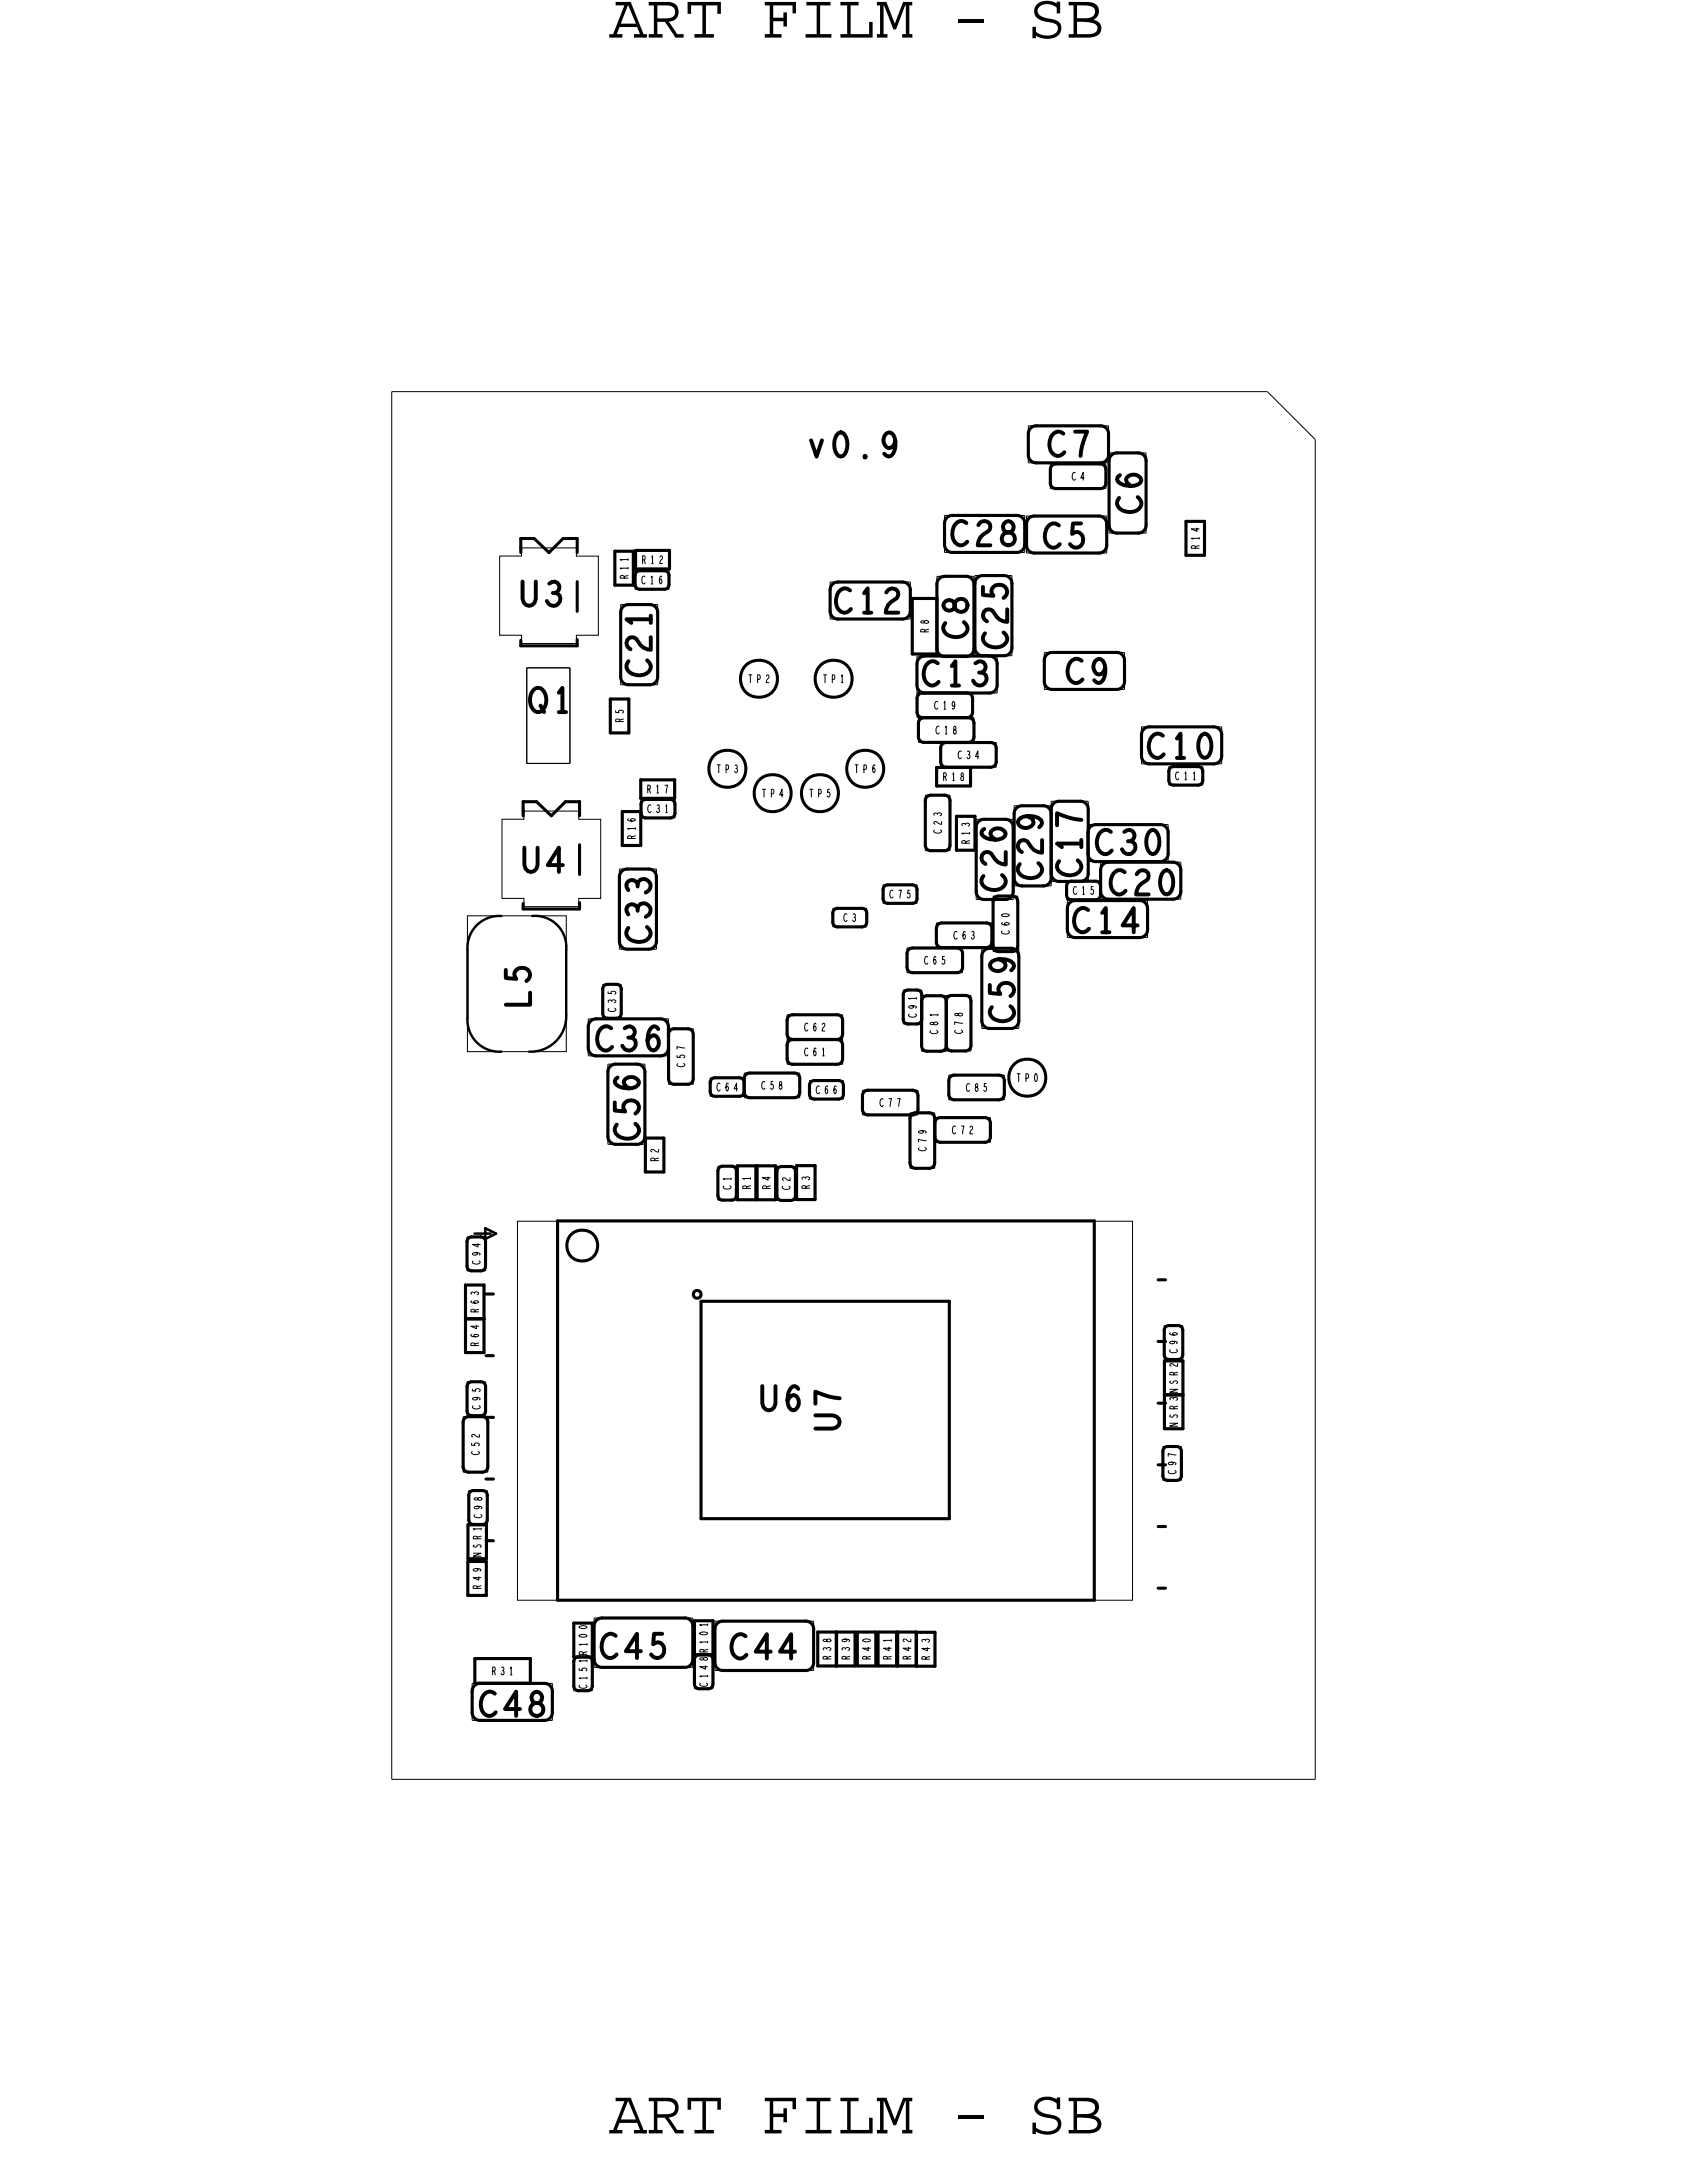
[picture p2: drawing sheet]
<svg xmlns="http://www.w3.org/2000/svg" width="55mm" height="70mm" viewBox="0 0 55 70" stroke-linecap="round" stroke-linejoin="round" font-family="sans-serif">
<defs><g id="words">
<g font-size="2.1">
<text x="19.7" y="1.2">ART FILM - SB</text>
<text x="19.7" y="69.2">ART FILM - SB</text>
</g>
<g font-size=".8">
<text x="30.8" y="17.7">C28</text>
<text x="17.2" y="23.1">Q1</text>
<text x="21.1" y="21.9" transform="rotate(-90 21.1 21.9)">C21</text>
<text x="27.1" y="19.9">C12</text>
<text x="29.9" y="22.2">C13</text>
<text x="32.6" y="28.9" transform="rotate(-90 32.6 28.9)">C26</text>
<text x="35.1" y="28.4" transform="rotate(-90 35.1 28.4)">C17</text>
<text x="37.2" y="24.6">C10</text>
<text x="21.1" y="30.6" transform="rotate(-90 21.1 30.6)">C33</text>
<text x="32.9" y="33.2" transform="rotate(-90 32.9 33.2)">C59</text>
<text x="34.8" y="30.2">C14</text>
<text x="20.7" y="37" transform="rotate(-90 20.7 37)">C56</text>
</g>
<g font-size=".3">
<text x="38.9" y="17.8" transform="rotate(-90 38.9 17.8)">R14</text>
<text x="20.4" y="18.8" transform="rotate(-90 20.4 18.8)">R11</text>
<text x="20.8" y="18.3">R12</text>
<text x="20.6" y="27.2" transform="rotate(-90 20.6 27.2)">R16</text>
<text x="21" y="25.7">R17</text>
<text x="21" y="26.4">C31</text>
<text x="30.6" y="25.3">R18</text>
<text x="31.4" y="27.4" transform="rotate(-90 31.4 27.4)">R13</text>
<text x="38.1" y="25.3">C11</text>
<text x="24.3" y="38.6" transform="rotate(-90 24.3 38.6)">R1</text>
<text x="26.3" y="38.6" transform="rotate(-90 26.3 38.6)">R3</text>
<text x="15.5" y="42.6" transform="rotate(-90 15.5 42.6)">R63</text>
<text x="26.9" y="53.8" transform="rotate(-90 26.9 53.8)">R38</text>
<text x="27.5" y="53.8" transform="rotate(-90 27.5 53.8)">R39</text>
<text x="28.9" y="53.8" transform="rotate(-90 28.9 53.8)">R41</text>
<text x="30.1" y="53.8" transform="rotate(-90 30.1 53.8)">R43</text>
<text x="16" y="54.3">R31</text>
</g>
</g></defs>
<!-- layer: Board Outline -->
<path d="M12.7 12.7v45zM12.7 12.7h28.4zM41.1 12.7l1.5 1.6zM42.6 14.3v43.4zM12.7 57.7h29.9z" fill="none" stroke="#000" stroke-width=".03"/>
<!-- layer: Components -->
<g fill="none" stroke="#000" stroke-width=".03">
<path d="M16.2 18h.7v-.2h1.8v.2h.7v2.6h-.7v.3h-1.8v-.3h-.7zM19.9 17.9h.6zM19.9 17.9v1.1zM19.9 19h.6zM20.1 19.6h1.2zM20.1 19.6v2.6zM20.5 17.9v1.1zM20.6 18.5h1.1zM20.6 18.5v.6zM20.6 19.1h1.1zM20.6 17.8h1.1zM20.6 17.8v.6z"/>
<path d="M20.6 18.4h1.1zM21.3 19.6v2.6zM21.7 18.5v.6zM21.7 17.8v.6zM26.9 18.9v1.2zM26.9 18.9h2.6zM29.5 18.9v1.2zM29.6 19.4v1.8zM29.6 19.4h.8zM30.4 18.7h1.2zM30.4 18.7v2.6zM30.4 19.4v1.8z"/>
<path d="M30.6 17.9h2.6zM30.6 16.7h2.6zM30.6 16.7v1.2zM31.6 18.7v2.6zM31.6 18.7h1.2zM32.8 18.7v2.6zM33.2 16.7v1.2zM33.3 17.9h2.6zM33.3 16.7h2.6zM33.3 16.7v1.2zM33.3 15h2.6zM33.3 13.8v1.2z"/>
<path d="M33.3 13.8h2.6zM34.1 15h1.8zM34.1 15v.8zM34.1 15.8h1.8zM35.9 15v.8zM35.9 16.7v1.2zM35.9 13.8v1.2zM36 14.7h1.2zM36 14.7v2.6zM36 17.3h1.2zM37.2 14.7v2.6zM38.4 16.9h.6z"/>
<path d="M38.4 16.9v1.1zM38.4 18h.6zM39 16.9v1.1zM15.2 29.7h3.2v4.4h-3.2zM16.3 26.6h.7v-.3h1.8v.3h.7v2.5h-.7v.3h-1.8v-.3h-.7zM16.8 39.6h19.9v12.3h-19.9zM17.1 21.7h1.4zM17.1 24.8h1.4zM17.1 21.7v3.1zM18.5 21.7v3.1zM19.1 34.2h2.6zM19.1 33v1.2z"/>
<path d="M19.1 33h2.6zM19.5 31.9h.6zM19.5 31.9v1.1zM19.5 33h.6zM19.7 34.5h1.2zM19.7 34.5v2.6zM19.7 37.1h1.2zM19.8 22.7h.6zM19.8 22.7v1.1zM19.8 23.8h.6zM20.1 28.2h1.2zM20.1 28.2v2.6z"/>
<path d="M20.1 30.8h1.2zM20.1 22.2h1.2zM20.1 31.9v1.1zM20.2 26.3h.6zM20.2 26.3v1.1zM20.2 27.4h.6zM20.4 22.7v1.1zM20.8 25.3h1.1zM20.8 25.3v.6zM20.8 25.9h1.1zM20.8 26.3v1.1zM20.8 25.9v.6z"/>
<path d="M20.8 26.5h1.1zM20.9 34.5v2.6zM20.9 36.9h.6zM20.9 36.9v1.1zM20.9 38h.6zM21.3 28.2v2.6zM21.5 36.9v1.1zM21.7 33v1.2zM21.7 33.4v1.8zM21.7 35.2h.8zM21.7 33.4h.8zM21.9 25.3v.6z"/>
<path d="M21.9 25.9v.6zM22.5 33.4v1.8zM23 34.9h1.1zM23 34.9v.6zM23 35.5h1.1zM23.3 37.8h.6zM23.3 37.8v1.1zM23.3 38.9h.6zM23.9 37.8v1.1zM23.9 37.8h.6zM23.9 38.9h.6zM24.1 34.9v.6z"/>
<path d="M24.1 34.8h1.8zM24.1 34.8v.8zM24.1 35.6h1.8zM24.5 37.8v1.1zM24.5 37.8h.6zM24.5 38.9h.6zM25.1 37.8v1.1zM25.2 37.8h.6zM25.2 37.8v1.1zM25.2 38.9h.6zM25.5 32.9h1.8zM25.5 32.9v.8z"/>
<path d="M25.5 33.7h1.8zM25.5 33.7v.8zM25.5 34.5h1.8zM25.8 37.8v1.1zM25.8 37.8h.6zM25.8 38.9h.6zM25.9 34.8v.8zM26.2 35h1.1zM26.2 35.6h1.1zM26.2 35v.6zM26.4 37.8v1.1zM26.9 20.1h2.6z"/>
<path d="M27 29.5h1.1zM27 30.1h1.1zM27 29.5v.6zM27.3 32.9v.8zM27.3 33.7v.8zM27.3 35v.6zM28 35.4h1.8zM28 35.4v.8zM28 36.2h1.8zM28.1 29.5v.6zM28.6 28.7h1.1zM28.6 28.7v.6z"/>
<path d="M28.6 29.3h1.1zM29.3 32.1h.6zM29.3 32.1v1.1zM29.3 33.2h.6zM29.4 30.7h1.8zM29.4 31.5h1.8zM29.4 30.7v.8zM29.5 36.1v1.8zM29.5 37.9h.8zM29.5 36.1h.8zM29.6 21.2h.8zM29.7 22.5h2.6z"/>
<path d="M29.7 21.3v1.2zM29.7 21.3h2.6zM29.7 28.7v.6zM29.7 22.5h1.8zM29.7 22.5v.8zM29.7 23.3h1.8zM29.8 35.4v.8zM29.8 23.3h1.8zM29.8 24.1h1.8zM29.8 23.3v.8zM29.9 32.3v1.8zM29.9 34.1h.8z"/>
<path d="M29.9 32.3h.8zM29.9 32.1v1.1zM30 25.8h.8zM30 25.8v1.8zM30 27.6h.8zM30.3 36.1v1.8zM30.3 36.2h1.8zM30.3 36.2v.8zM30.3 37h1.8zM30.4 29.9h1.8zM30.4 30.7h1.8zM30.4 29.9v.8z"/>
<path d="M30.4 24.9h1.1zM30.4 24.9v.6zM30.4 25.5h1.1zM30.4 21.3h1.2zM30.5 24.1h1.8zM30.5 24.1v.8zM30.5 24.9h1.8zM30.7 32.3v1.8zM30.7 34.1h.8zM30.7 32.3h.8zM30.8 35.7h1.8zM30.8 34.9v.8z"/>
<path d="M30.8 34.9h1.8zM30.8 25.8v1.8zM31 26.5h.6zM31 26.5v1.1zM31 27.6h.6zM31.2 30.7v.8zM31.5 24.9v.6zM31.5 32.3v1.8zM31.5 22.5v.8zM31.6 23.3v.8zM31.6 21.3h1.2zM31.6 26.5v1.1z"/>
<path d="M31.6 26.6h1.2zM31.6 26.6v2.6zM31.6 29.2h1.2zM31.8 30.8h1.2zM31.8 30.8v2.6zM31.8 33.4h1.2zM32.1 36.2v.8zM32.2 29.9v.8zM32.2 29.1v1.8zM32.2 29.1h.8zM32.3 24.1v.8zM32.3 21.3v1.2z"/>
<path d="M32.6 34.9v.8zM32.8 26.6v2.6zM32.9 26.1v2.6zM32.9 26.1h1.2zM32.9 28.7h1.2zM33 29.1v1.8zM33 30.8v2.6zM33.9 22.4h2.6zM33.9 21.2v1.2zM33.9 21.2h2.6zM34.1 26.1v2.6zM34.1 26h1.2z"/>
<path d="M34.1 26v2.6zM34.1 28.6h1.2zM34.6 28.6h1.1zM34.6 29.2h1.1zM34.6 28.6v.6zM34.6 30.4h2.6zM34.6 29.2v1.2zM34.6 29.2h2.6zM35.3 27.9h2.6zM35.3 26.7h2.6zM35.3 26v2.6zM35.7 28.6v.6z"/>
<path d="M35.7 28v1.2zM35.7 28h2.6zM35.7 29.2h2.6zM36.5 21.2v1.2zM37 24.8h2.6zM37 23.6v1.2zM37 23.6h2.6zM37.2 29.2v1.2zM37.9 26.7v1.2zM37.9 25.5h1.1zM37.9 24.9v.6zM38.3 28v1.2z"/>
<path d="M39 24.9v.6zM39.6 23.6v1.2zM15 45.9v1.8zM15 47.7h.8zM15 45.9h.8zM15.1 42.8h.6zM15.1 41.7h.6zM15.1 42.8v1.1zM15.1 43.9h.6zM15.1 41.7v1.1zM15.1 40.1h.6zM15.1 40.1v1.1z"/>
<path d="M15.1 41.2h.6zM15.1 44.8h.6zM15.1 44.8v1.1zM15.1 45.9h.6zM15.2 50.6h.6zM15.2 50.6v1.1zM15.2 51.7h.6zM15.2 49.4h.6zM15.2 49.4v1.1zM15.2 50.5h.6zM15.2 48.3h.6zM15.2 48.3v1.1z"/>
<path d="M15.3 55.8h2.6zM15.3 54.6v1.2zM15.3 54.6h2.6zM15.4 53.8h1.8zM15.4 54.6h1.8zM15.4 53.8v.8zM15.7 42.8v1.1zM15.7 41.7v1.1zM15.7 40.1v1.1zM15.7 44.8v1.1zM15.8 50.6v1.1zM15.8 49.4v1.1z"/>
<path d="M15.8 48.3v1.1zM15.8 45.9v1.8zM17.2 53.8v.8zM17.9 54.6v1.2zM18.6 52.6h.6zM18.6 53.7h.6zM18.6 52.6v1.1zM18.6 53.7v1.1zM18.6 54.8h.6zM19.2 52.6v1.1zM19.2 53.7v1.1zM19.3 54.1h3.2z"/>
<path d="M19.3 52.5v1.6zM19.3 52.5h3.2zM22.5 52.5v1.6zM22.5 52.6h.6zM22.5 53.7h.6zM22.5 52.6v1.1zM22.5 53.7v1.1zM22.5 54.8h.6zM22.7 42.2v7zM22.7 42.2h8.1zM22.7 49.2h8.1zM23.1 52.6v1.1z"/>
<path d="M23.1 53.7v1.1zM23.2 54.2h3.2zM23.2 52.6v1.6zM23.2 52.6h3.2zM26.4 52.6v1.6zM26.5 52.9h.6zM26.5 52.9v1.1zM26.5 54h.6zM27.1 52.9v1.1zM27.1 52.9h.6zM27.1 54h.6zM27.7 52.9v1.1z"/>
<path d="M27.8 52.9h.6zM27.8 52.9v1.1zM27.8 54h.6zM28.4 52.9v1.1zM28.5 52.9h.6zM28.5 52.9v1.1zM28.5 54h.6zM29.1 52.9v1.1zM29.1 52.9h.6zM29.1 54h.6zM29.7 52.9v1.1zM29.7 52.9h.6z"/>
<path d="M29.7 54h.6zM30.3 52.9v1.1zM30.8 42.2v7zM37.7 46.9h.6zM37.7 46.9v1.1zM37.7 48h.6zM37.7 43h.6zM37.7 43v1.1zM37.7 44.1h.6zM37.7 45.2h.6zM37.7 45.2v1.1zM37.7 46.3h.7z"/>
<path d="M37.7 44.1v1.1zM37.7 45.2h.7zM38.3 46.9v1.1zM38.3 43v1.1zM38.3 45.2v1.1zM38.3 44.1v1.1z"/>
</g>
<path d="M15.2 30.8v2.2zM15.2 33a1.03 1.03 0 0 0 1.1 1.1M15.7 39.8l.4 .2zM15.7 39.8v.4zM16.3 29.7a1.03 1.03 0 0 0-1.1 1.1M17.3 29.7a1.01 1.01 0 0 1 1.1 1.1M18.4 30.8v2.1zM18.4 32.9a1.15 1.15 0 0 1-1.2 1.2M15.4 40h.5zM15.7 40.2l.4-.2z" fill="none" stroke="#000" stroke-width=".08"/>
<g fill="none" stroke="#000" stroke-width=".1">
<path d="M16.9 17.5h.4zM16.9 17.5v.3zM16.9 17.7v.2zM17.3 17.5l.5 .4zM17.8 17.9l.5-.4zM18.3 17.5h.4zM18.7 17.5v.4zM18.7 18.9v.9zM19.9 19h.6zM19.9 17.9v1.1zM19.9 17.9h.6zM20.1 19.9v2.1z"/>
<path d="M20.4 19.6l-.2 .1-.1 .2M20.5 17.9v1.1zM20.6 18.7v.3zM20.6 19l.1 .1M20.6 18.4h1.1zM20.6 17.8h1.1zM20.6 17.8v.6zM20.7 19.1h.8zM20.7 18.5h.8zM20.7 18.5l-.1 .2M21.3 19.9v2.1zM21.5 18.5l.2 .2"/>
<path d="M21.7 18.7v.3zM21.7 19l-.2 .1M21.7 17.8v.6zM27.2 18.9h2.1zM27.2 18.9h-.2l-.1 .2M29.3 18.9l.1 .1 .1 .1M29.5 19.8l-.1 .2-.1 .1M29.5 19.1v.7zM29.6 19.4v1.8zM29.6 19.4h.8zM30.4 18.9v2.1zM30.4 19.4v1.8z"/>
<path d="M30.6 18.7h.7zM30.6 18.7l-.1 .1-.1 .1M30.9 17.9h2.1zM30.9 16.7h2.1zM30.9 16.7l-.2 .1-.1 .2M31.3 18.7l.2 .1 .1 .1M31.6 18.9v2.1zM31.9 18.7h.7zM31.9 18.7h-.2l-.1 .2M32.6 18.7h.1l.1 .2M32.8 18.9v2.1zM33 16.7l.1 .1 .1 .2"/>
<path d="M33.2 17.7l-.1 .1-.1 .1M33.2 17v.7zM33.3 17v.7zM33.3 17.7v.2h.2M33.3 14.1v.7zM33.3 14.8l.1 .1 .2 .1M33.5 17.9h2.1zM33.5 16.7h2.1zM33.5 16.7l-.1 .1-.1 .2M33.6 15h2.1zM33.6 13.8h2.1zM33.6 13.8l-.2 .1-.1 .2"/>
<path d="M34.1 15.2v.5zM34.1 15.7l.1 .1M34.2 15.8h1.5zM34.2 15h1.5zM34.2 15l-.1 .2M35.6 16.7l.2 .1 .1 .2M35.7 15l.2 .2M35.7 13.8l.2 .1v.2M35.9 15.7l-.2 .1M35.9 15.2v.5zM35.9 17.7l-.1 .2h-.2M35.9 17v.7z"/>
<path d="M35.9 14.8v.1l-.2 .1M35.9 14.1v.7zM36 14.9v2.1zM36 17v.2l.2 .1M36.2 14.7h.7zM36.2 17.3h.7zM36.2 14.7l-.2 .1v.1M36.9 14.7l.2 .1 .1 .1M37.2 17l-.1 .2-.2 .1M37.2 14.9v2.1zM38.4 18h.6zM38.4 16.9v1.1z"/>
<path d="M38.4 16.9h.6zM39 16.9v1.1zM16.9 20.9h1.8zM16.9 20.8v.1zM17 26.3v.2zM17 26h.4zM17 26v.3zM17 29.3v.2zM17 29.5h1.8zM17.4 26l.5 .5zM17.9 26.5l.4-.5zM18.1 39.6h17.4z"/>
<path d="M18.1 39.6v12.3zM18.3 26h.5zM18.7 20.7v.2zM18.8 26v.5zM18.8 27.4v1zM18.8 29.3v.2zM19.1 33.3v.7zM19.1 34v.2h.2M19.3 34.2h2.1zM19.3 33h2.1zM19.3 33l-.2 .1v.2M19.5 32.1v.8z"/>
<path d="M19.5 32.9l.2 .1M19.7 33h.3zM19.7 31.9h.3zM19.7 31.9l-.2 .2M19.7 34.8v2.1zM19.7 36.9l.1 .1 .2 .1M19.8 23.8h.6zM19.8 22.7h.6zM19.8 22.7v1.1zM20 34.5h.7zM20 34.5l-.2 .1-.1 .2M20 31.9l.1 .2"/>
<path d="M20.1 28.4v2.1zM20.1 30.5v.2l.2 .1M20.1 22l.1 .1 .2 .1M20.1 32.1v.8zM20.1 32.9l-.1 .1M20.2 27.4h.6zM20.2 26.3v1.1zM20.2 26.3h.6zM20.3 28.2h.7zM20.3 28.2l-.1 .1-.1 .1M20.4 22.2h.7zM20.4 22.7v1.1z"/>
<path d="M20.7 34.5l.1 .1 .1 .2M20.8 25.9h1.1zM20.8 25.3h1.1zM20.8 25.3v.6zM20.8 26.3v1.1zM20.8 26.1v.3zM20.8 26.4l.1 .1M20.9 34.8v2.1zM20.9 38h.6zM20.9 36.9h.6zM20.9 36.9v1.1zM20.9 26.5h.8z"/>
<path d="M20.9 25.9h.8zM20.9 25.9l-.1 .2M21 28.2l.2 .1 .1 .1M21.3 28.4v2.1zM21.3 22l-.1 .1-.1 .1M21.4 33l.2 .1 .1 .2M21.5 36.9v1.1zM21.7 34l-.1 .2h-.2M21.7 33.3v.7zM21.7 33.5v1.5zM21.7 35l.2 .2M21.7 25.9l.2 .2"/>
<path d="M21.9 33.4h.4zM21.9 33.4l-.2 .1M21.9 35.2h.4zM21.9 25.3v.6zM21.9 26.1v.3zM21.9 26.4l-.2 .1M22.3 33.4l.2 .1M22.5 33.5v1.5zM22.5 35l-.2 .2M23 35.1v.3zM23 35.4l.2 .1M23.2 35.5h.8z"/>
<path d="M23.2 34.9h.8zM23.2 34.9l-.2 .2M23.3 38v.8zM23.3 38.8l.1 .1M23.4 38.9h.3zM23.4 37.8h.3zM23.4 37.8l-.1 .2M23.7 37.8l.2 .2M23.9 38v.8zM23.9 38.8l-.2 .1M23.9 38.9h.6zM23.9 37.8h.6z"/>
<path d="M23.9 37.8v1.1zM24 35l.1 .1M24.1 35.1v.3zM24.1 35.4l-.1 .1M24.1 35v.4zM24.1 35.4l.2 .2M24.3 35.6h1.4zM24.3 34.8h1.4zM24.3 34.8l-.2 .2M24.5 37.8v1.1zM24.5 38.9h.6zM24.5 37.8h.6z"/>
<path d="M25.1 37.8v1.1zM25.2 38v.8zM25.2 38.8l.1 .1M25.3 38.9h.3zM25.3 37.8h.3zM25.3 37.8l-.1 .2M25.5 33.1v.4zM25.5 33.9v.4zM25.5 33.5l.2 .2-.2 .2M25.5 34.3l.2 .2M25.6 37.8l.2 .2M25.7 33.7h1.4z"/>
<path d="M25.7 32.9h1.4zM25.7 32.9l-.2 .2M25.7 34.5h1.4zM25.7 34.8l.2 .2M25.8 38v.8zM25.8 38.8l-.2 .1M25.8 38.9h.6zM25.8 37.8v1.1zM25.8 37.8h.6zM25.9 35v.4zM25.9 35.4l-.2 .2M26.2 35.2v.3z"/>
<path d="M26.2 35.5l.2 .1M26.4 35.6h.8zM26.4 35h.8zM26.4 35l-.2 .2M26.4 37.8v1.1zM27 29.6v.3zM27 29.9l.2 .2M27.1 32.9l.2 .2M27.2 30.1h.7zM27.2 29.5h.7zM27.2 29.5l-.2 .1M27.2 20.1h2.1z"/>
<path d="M27.2 35l.1 .2M27.3 33.5l-.2 .2 .2 .2M27.3 34.3l-.2 .2M27.3 33.1v.4zM27.3 33.9v.4zM27.3 35.5l-.1 .1M27.3 35.2v.3zM27.9 29.5l.2 .1M28 35.5v.5zM28 36l.1 .2M28.1 29.9l-.2 .2M28.1 29.6v.3z"/>
<path d="M28.1 36.2h1.5zM28.1 35.4h1.5zM28.1 35.4l-.1 .1M28.6 28.8v.3zM28.6 29.1l.2 .2M28.8 29.3h.8zM28.8 28.7h.8zM28.8 28.7l-.2 .1M29.3 32.3v.8zM29.3 33.1l.1 .1M29.4 30.9v.5zM29.4 31.4l.2 .1"/>
<path d="M29.4 33.2h.3zM29.4 32.1h.3zM29.4 32.1l-.1 .2M29.5 36.3v1.4zM29.5 37.7l.2 .2M29.6 21.2h.8zM29.6 28.7l.1 .1M29.6 35.4l.2 .1M29.6 31.5h1.4zM29.6 30.7h1.4zM29.6 30.7l-.2 .2M29.7 36.1h.4z"/>
<path d="M29.7 37.9h.4zM29.7 36.1l-.2 .2M29.7 29.1l-.1 .2M29.7 28.8v.3zM29.7 32.1l.2 .2M29.7 22.6v.5zM29.7 23.1l.2 .2M29.8 36l-.2 .2M29.8 35.5v.5zM29.8 23.5v.4zM29.8 23.9l.2 .2M29.9 32.5v1.4z"/>
<path d="M29.9 33.9l.2 .2M29.9 33.1l-.2 .1M29.9 32.3v.8zM29.9 23.3h1.5zM29.9 22.5h1.5zM29.9 22.5l-.2 .1M30 24.1h1.4zM30 23.3h1.4zM30 23.3l-.2 .2M30 22.5h2.1zM30 21.3h2.1zM30 21.3h-.2l-.1 .2"/>
<path d="M30 26v1.4zM30 27.4l.2 .2M30.1 34.1h.4zM30.1 32.3h.4zM30.1 32.3l-.2 .2M30.1 36.1l.2 .2M30.2 27.6h.4zM30.2 25.8h.4zM30.2 25.8l-.2 .2M30.3 37.7l-.2 .2M30.3 36.3v1.4zM30.3 36.4v.5z"/>
<path d="M30.3 36.9l.2 .1M30.4 30.1v.5zM30.4 30.6l.1 .1M30.4 25.5h1.1zM30.4 24.9h1.1zM30.4 24.9v.6zM30.4 21v.2l.2 .1M30.5 37h1.4zM30.5 36.2h1.4zM30.5 36.2l-.2 .2M30.5 24.3v.4zM30.5 24.7l.2 .2"/>
<path d="M30.5 30.7h1.5zM30.5 29.9h1.5zM30.5 29.9l-.1 .2M30.6 25.8l.2 .2M30.6 21.3h.7zM30.7 24.9h1.4zM30.7 24.1h1.4zM30.7 24.1l-.2 .2M30.7 32.5v1.4zM30.8 35v.5zM30.8 35.5l.1 .2M30.8 27.4l-.2 .2"/>
<path d="M30.8 26v1.4zM30.9 34.1l-.2-.2-.2 .2M30.9 32.3h.4zM30.9 32.3l-.2 .2-.2-.2M30.9 34.1h.4zM30.9 34.9h1.5zM30.9 35.7h1.5zM30.9 34.9l-.1 .1M31 27.6h.6zM31 26.5h.6zM31 26.5v1.1zM31 30.7l.2 .2"/>
<path d="M31.2 31.4l-.2 .1M31.2 30.9v.5zM31.3 32.3l.2 .2M31.4 22.5l.1 .1M31.4 23.3l.2 .2M31.5 24.9v.6zM31.5 33.9l-.2 .2M31.5 32.5v1.4zM31.5 23.1l-.1 .2M31.5 22.6v.5zM31.6 21l-.1 .2-.2 .1M31.6 23.9l-.2 .2"/>
<path d="M31.6 23.5v.4zM31.6 21l.1 .2 .2 .1M31.6 26.5v1.1zM31.6 26.8v2.1zM31.6 28.9l.1 .2 .2 .1M31.8 31v2.1zM31.8 33.1l.1 .2 .2 .1M31.9 21.3h.7zM31.9 29.2h.7zM31.9 26.6h-.2l-.1 .2M31.9 36.2l.2 .2M32 29.9l.2 .2"/>
<path d="M32.1 21.3h.2v.2M32.1 30.8h.7zM32.1 33.4h.7zM32.1 30.8h-.2l-.1 .2M32.1 36.9l-.2 .1M32.1 36.4v.5zM32.1 24.1l.2 .2M32.2 30.6l-.2 .1M32.2 30.1v.5zM32.2 29.2v1.5zM32.2 30.7l.2 .2M32.3 24.7l-.2 .2"/>
<path d="M32.3 24.3v.4zM32.3 22.2v.2l-.2 .1M32.3 21.5v.7zM32.4 29.1l-.2 .1M32.4 34.9l.2 .1M32.6 35.5l-.2 .2M32.6 35v.5zM32.8 30.8h.2v.2M32.8 21l-.1 .2-.1 .1M32.8 29.1l.2 .1M32.8 28.9v.2l-.2 .1M32.8 26.8v2.1z"/>
<path d="M32.9 26.4v2.1zM32.9 28.5v.1l.2 .1M33 30.7l-.2 .2M33 29.2v1.5zM33 31v2.1zM33.1 26.1h.7zM33.1 28.7h.7zM33.1 26.1l-.1 .1-.1 .2M33.8 26.1l.2 .1 .1 .2M33.9 21.4v.7zM33.9 22.1v.2l.2 .1M34.1 28.5l-.1 .2h-.2"/>
<path d="M34.1 26.4v2.1zM34.1 26.2v2.1zM34.1 28.3v.2l.2 .1M34.1 22.4h2.1zM34.1 21.2h2.1zM34.1 21.2h-.2v.2M34.3 26h.7zM34.3 26l-.1 .1-.1 .1M34.6 28.7v.3zM34.6 29l.1 .2M34.6 29.5v.6zM34.7 29.2h.8z"/>
<path d="M34.7 28.6h.8zM34.7 28.6l-.1 .1M34.9 29.2h2zM34.9 30.4h2zM34.9 29.2l-.2 .1-.1 .2M35 26l.2 .1 .1 .1M35.3 27.7v.2h.2M35.3 26.2v2.1zM35.5 39.6v12.3zM35.5 27.9h2.1zM35.5 26.7h2.1zM35.5 26.7l-.1 .1-.1 .2"/>
<path d="M35.5 28.6l.2 .1M35.7 29l-.2 .2M35.7 28.7v.3zM35.7 28.2v.7zM35.7 28.9l.1 .2 .1 .1M35.9 28h2.1zM35.9 29.2h2.1zM35.9 28h-.1l-.1 .2M36.2 21.2h.2l.1 .2M36.5 22.1l-.1 .2-.2 .1M36.5 21.4v.7zM36.9 29.2l.2 .1 .1 .2"/>
<path d="M37.2 30.1l-.1 .2-.2 .1M37.2 29.5v.6zM37.3 24.8h2.1zM37.3 23.6h2.1zM37.3 23.6h-.2l-.1 .2M37.6 26.7l.2 .1 .1 .2M37.9 27.7l-.1 .2h-.2M37.9 27v.7zM37.9 25v.3zM37.9 25.3l.1 .2M38 28h.2l.1 .2M38 25.5h.8z"/>
<path d="M38 24.9l-.1 .1M38.3 28.9l-.1 .2-.2 .1M38.3 28.2v.7zM38.8 24.9l.2 .1M39 25.3l-.2 .2M39 25v.3zM39.4 23.6h.1l.1 .2M39.6 24.5l-.1 .2-.1 .1M39.6 23.8v.7zM15 46.1v1.5zM15 47.6l.2 .1M15.1 43.9h.6z"/>
<path d="M15.1 42.8h.6zM15.1 42.8v1.1zM15.1 41.7v1.1zM15.1 41.7h.6zM15.1 40.3v.8zM15.1 41.1l.2 .1M15.1 45v.8zM15.1 45.8l.2 .1M15.2 51.7h.6zM15.2 50.6h.6zM15.2 50.6v1.1zM15.2 50.5h.6z"/>
<path d="M15.2 49.4h.6zM15.2 49.4v1.1zM15.2 45.9h.4zM15.2 45.9l-.2 .2M15.2 47.7h.4zM15.2 48.5v.8zM15.2 49.3l.1 .1M15.3 41.2h.3zM15.3 40.1h.3zM15.3 40.1l-.2 .2M15.3 45.9h.3zM15.3 44.8h.3z"/>
<path d="M15.3 44.8l-.2 .2M15.3 54.8v.7zM15.3 55.5l.1 .2 .2 .1M15.3 49.4h.3zM15.3 48.3h.3zM15.3 48.3l-.1 .2M15.4 54.6h1.8zM15.4 53.8h1.8zM15.4 53.8v.8zM15.6 55.8h2.1zM15.6 54.6h2.1zM15.6 54.6l-.2 .1-.1 .1"/>
<path d="M15.6 40.1l.1 .2M15.6 44.8l.1 .2M15.6 45.9l.2 .2M15.6 48.3l.2 .2M15.7 42.8v1.1zM15.7 41.7v1.1zM15.7 40.3v.8zM15.7 41.1l-.1 .1M15.7 45v.8zM15.7 45.8l-.1 .1M15.8 44h.2zM15.8 42h.2z"/>
<path d="M15.8 48h.2zM15.8 46h.2zM15.8 50h.2zM15.8 50.6v1.1zM15.8 49.4v1.1zM15.8 48.5v.8zM15.8 49.3l-.2 .1M15.8 47.6l-.2 .1M15.8 46.1v1.5zM17.2 53.8v.8zM17.7 54.6l.1 .1 .1 .1M17.9 55.5l-.1 .2-.1 .1"/>
<path d="M17.9 54.8v.7zM18.1 51.9h17.4zM18.6 53.7h.6zM18.6 52.6v1.1zM18.6 52.6h.6zM18.6 53.9v.8zM18.6 54.7l.2 .1M18.8 54.8h.2zM18.8 53.7h.2zM18.8 53.7l-.2 .2M19 53.7l.2 .2M19.2 52.6v1.1z"/>
<path d="M19.2 53.9v.8zM19.2 54.7l-.2 .1M19.3 52.7v1.1zM19.3 53.8v.2l.2 .1M19.5 54.1h2.7zM19.5 52.5h2.7zM19.5 52.5h-.2v.2M22.2 52.5h.2l.1 .2M22.5 53.8l-.1 .2-.2 .1M22.5 52.7v1.1zM22.5 41.9l.1-.1 .1 .1v.1l-.1 .1-.1-.1zM22.5 53.7h.6z"/>
<path d="M22.5 52.6v1.1zM22.5 52.6h.6zM22.5 53.8v.8zM22.5 54.6l.2 .2M22.7 54.8h.3zM22.7 53.7h.3zM22.7 53.7l-.2 .1M22.7 42.2v7zM22.7 42.2h8.1zM22.7 49.2h8.1zM23 53.7l.1 .1M23.1 52.6v1.1z"/>
<path d="M23.1 53.8v.8zM23.1 54.6l-.1 .2M23.2 52.8v1.1zM23.2 53.9v.2l.2 .1M23.4 54.2h2.7zM23.4 52.6h2.7zM23.4 52.6h-.1l-.1 .2M26.1 52.6h.2l.1 .2M26.4 53.9l-.1 .2-.2 .1M26.4 52.8v1.1zM26.5 54h.6zM26.5 52.9h.6z"/>
<path d="M26.5 52.9v1.1zM27.1 52.9v1.1zM27.1 54h.6zM27.1 52.9h.6zM27.7 52.9v1.1zM27.8 54h.6zM27.8 52.9h.6zM27.8 52.9v1.1zM28.4 52.9v1.1zM28.5 54h.6zM28.5 52.9h.6zM28.5 52.9v1.1z"/>
<path d="M29.1 52.9v1.1zM29.1 54h.6zM29.1 52.9h.6zM29.7 52.9v1.1zM29.7 54h.6zM29.7 52.9h.6zM30.3 52.9v1.1zM30.8 42.2v7zM37.5 41.5h.3zM37.5 43.5h.3zM37.5 45.5h.3zM37.5 47.5h.3z"/>
<path d="M37.5 49.5h.3zM37.5 51.5h.3zM37.7 47.1v.8zM37.7 47.9l.2 .1M37.7 43.1v.8zM37.7 43.9l.2 .2M37.7 46.3h.6zM37.7 45.2h.6zM37.7 45.2v1.1zM37.7 45.2h.7zM37.7 44.1v1.1zM37.7 44.1h.7z"/>
<path d="M37.9 48h.2zM37.9 46.9h.2zM37.9 46.9l-.2 .2M37.9 44.1h.3zM37.9 43h.3zM37.9 43l-.2 .1M38.1 46.9l.2 .2M38.2 43l.1 .1M38.3 47.9l-.2 .1M38.3 47.1v.8zM38.3 43.9l-.1 .2M38.3 43.1v.8z"/>
<path d="M38.3 45.2v1.1zM38.3 44.1v1.1z"/>
<circle cx="23.6" cy="24.9" r=".6"/>
<circle cx="24.6" cy="22" r=".6"/>
<circle cx="25" cy="25.7" r=".6"/>
<circle cx="26.6" cy="25.7" r=".6"/>
<circle cx="27" cy="22" r=".6"/>
<circle cx="28" cy="24.9" r=".6"/>
<circle cx="33.3" cy="35" r=".6"/>
<circle cx="18.9" cy="40.4" r=".5"/>
</g>
<!-- layer: Text -->
<g fill="none" stroke="#000" stroke-width=".03">
<path d="M20.2 18.7h-.1h.3M20.4 18.1l-.2 .1M20.4 18.4l-.2 .1M20.8 18.2l.1-.1v-.1l-.1 .3M20.9 18.7a.1 .1 0 0 0-.1 .1 .1 .1 0 0 0 .1 .1M21.1 18.7v.2M21.1 18.1l.1 .2M21.4 18.1h.1l-.1 .2h.1M21.5 18.7l-.1 .1v.1v-.1M34.9 15.3a.1 .1 0 0 0-.1 .1 .1 .1 0 0 0 .1 .1M35.1 15.5h-.1l.1-.2v.3M38.8 17.8l-.1-.1h-.1l.3 .1"/>
<path d="M38.8 17.1v.1h-.2h.3M38.9 17.5h-.2M19.7 32.2h.1h.1M19.7 32.5l.2-.1v.1M19.9 32.7a.1 .1 0 0 1-.1 .1 .1 .1 0 0 1-.1-.1M20 23l.1 .1 .1-.1v.1M20.1 23.4v-.1h-.1l.2 .1M20.2 23.3h-.1M20.4 26.6h.2h-.1M20.5 27.2l-.1-.1h-.1l.3 .1M20.6 26.9h-.2M21 25.6h.1v-.1l-.1 .2"/>
<path d="M21.1 26.1a.1 .1 0 0 0-.1 .1 .1 .1 0 0 0 .1 .1M21.2 37.6h-.1h.2M21.3 25.5v.2M21.3 26.1v.1M21.3 37.6h-.1M21.3 37.3v.1l-.1-.1-.1 .1M21.6 25.5v.2M21.6 26.1v.3M21.9 34.2l.2 .1 .1-.1v.1M22.2 34.5a.1 .1 0 0 1-.1 .1 .1 .1 0 0 1-.1-.1M22.2 34l-.3-.1v.1M23.3 24.8h.1"/>
<path d="M23.3 24.8v.3M23.3 35.1a.1 .1 0 0 0-.1 .1 .1 .1 0 0 0 .1 .1M23.5 25l.1-.1v-.1l-.1 .3M23.6 35.2h-.1l.1 .2v-.2l-.1 .1M23.7 38.5a.1 .1 0 0 1-.1 .1 .1 .1 0 0 1-.1-.1M23.7 38.2l-.2 .1M23.7 38.2v.1M23.8 24.8l.1 .1M23.9 24.9v.1h-.1M23.9 35.3h-.1l.1-.2v.3M24.2 38.5h-.1h.2M24.3 21.9h.1"/>
<path d="M24.3 21.9v.2M24.3 38.2h-.2M24.6 22v-.1v.2M24.7 25.6h.1M24.8 25.6v.2M24.8 35.1a.1 .1 0 0 0-.1 .1 .1 .1 0 0 0 .1 .1M24.8 21.9h.1l-.1 .2h.1M24.8 38.5h-.1h.3M24.9 38.2v.1l-.2-.1h.3M25 38.5h-.2M25 25.7h.1v-.1l-.1 .2M25.1 35.1l-.1 .1 .1 .1h-.1"/>
<path d="M25.3 35.1v.2zM25.4 25.8h-.1l.1-.2v.2M25.6 38.5a.1 .1 0 0 1-.1 .1 .1 .1 0 0 1-.1-.1M25.6 38.2v.1l-.2-.1v.1M26.1 38.2h-.1M26.1 38.5h-.1h.3M26.2 33.2a.1 .1 0 0 0-.1 .1 .1 .1 0 0 0 .1 .1M26.2 34a.1 .1 0 0 0-.1 .1 .1 .1 0 0 0 .1 .1M26.3 25.6h.1M26.3 25.6v.2M26.5 33.2l-.1 .1v.1v-.1M26.5 34l-.1 .1v.1v-.1"/>
<path d="M26.5 25.7h.1v-.1l-.1 .2M26.6 35.2a.1 .1 0 0 0-.1 .1 .1 .1 0 0 0 .1 .1M26.7 33.2v.2M26.7 34.2h.1M26.7 34v.2M26.7 21.9h.1M26.7 21.9v.2M26.8 35.2v.1v.2v-.2v.1M26.9 25.6l-.1 .1 .1 .1h-.1M27 22h.1l-.1-.1v.2M27.1 35.2l-.1 .1 .1 .2v-.2l-.1 .1M27.3 21.9v.2"/>
<path d="M27.3 22.1h.1M27.5 29.7a.1 .1 0 0 0-.1 .1 .1 .1 0 0 0 .1 0M27.7 29.7v.1h-.1M27.7 24.8h.1M27.8 24.8v.3M28 25l.1-.1v-.1l-.1 .3M28.4 24.8l-.1 .1v.2l.1-.2-.1 .1M28.6 35.6a.1 .1 0 0 0-.1 .1 .1 .1 0 0 0 .1 .1M28.8 35.6h.1v.3M28.9 28.9a.1 .1 0 0 0-.1 .1 .11 .11 0 0 0 .2 .1M29.1 35.6h.1l-.1 .3M29.1 28.9h.1v.2"/>
<path d="M29.5 28.9l-.1 .1 .1 .1h-.1M29.6 32.6v.1h-.1l.1-.1 .1 .1M29.7 32.9a.1 .1 0 0 1-.1 .1 .1 .1 0 0 1-.1-.1M29.7 32.4h-.2M29.7 32.3v.1M29.9 20.2h.2zM29.9 36.7h-.1h.1h.1M30 20.5l-.1-.1h-.1l.3 .1M30 37.2a.1 .1 0 0 1-.1 .1 .1 .1 0 0 1-.1-.1M30 37l-.2-.1v.1M30.1 31a.1 .1 0 0 0-.1 .1 .1 .1 0 0 0 .1 .1M30.1 20.4h-.1"/>
<path d="M30.2 33.2h.2zM30.3 26.4h.2v.1M30.3 31v.1v.2v-.2v.1M30.4 33.4a.1 .1 0 0 1-.1 .1 .1 .1 0 0 1-.1-.1M30.4 22.8a.1 .1 0 0 0-.1 .1 .1 .1 0 0 0 .1 .1M30.4 32.9h-.2M30.4 32.9h.1M30.4 23.6a.1 .1 0 0 0-.1 .1 .1 .1 0 0 0 .1 .1M30.5 26.9a.1 .1 0 0 1-.1 .1 .1 .1 0 0 1-.1-.1M30.5 26.6v.1l-.2-.1v.1M30.6 25.2h.1l-.1-.1v.2M30.6 22.8v.2"/>
<path d="M30.6 23h.1M30.6 31v.1v.1h-.1M30.6 23.6v.2M30.9 25.1v.2M30.9 23.6l.1 .2zM31 22.8l-.1 .1v-.1l.1 .1-.1 .1M31 32.9h.2zM31 36.5a.1 .1 0 0 0-.1 .1 .1 .1 0 0 0 .1 .1M31 30.2a.1 .1 0 0 0-.1 .1 .1 .1 0 0 0 .1 .1M31.2 24.4a.1 .1 0 0 0-.1 .1 .1 .1 0 0 0 .1 .1M31.2 36.5h.1l-.1 .3M31.2 33.4a.1 .1 0 0 1-.1 .1 .1 .1 0 0 1-.1-.1"/>
<path d="M31.2 25.1v.2zM31.2 33.2l-.2-.1v.1M31.3 30.2l-.1 .1 .1 .2v-.2h-.1M31.3 26.7l-.1 .1M31.3 27.3h-.1h.2M31.4 24.4v.1M31.4 24.5v.1h-.1M31.4 35.2a.1 .1 0 0 0-.1 .1 .1 .1 0 0 0 .1 .1M31.4 27h-.2M31.4 36.6h.1l-.1 .2h.1M31.5 30.2l.1 .1M31.5 30.3l.1 .1h-.1"/>
<path d="M31.6 35.1l.1 .3zM31.7 24.5h-.1l.1-.1v.2M32 35.1l-.1 .1 .1 .2h-.1M32.5 29.7h.2zM32.5 29.9l.1 .1h.1l-.1-.1v.1M32.7 30.2a.1 .1 0 0 1-.1 .1 .1 .1 0 0 1-.1-.1M33 34.8h.1M33 34.8v.3M33.3 35v-.1v-.1v.3M33.6 34.8v.3zM34.9 28.8a.1 .1 0 0 0-.1 .1 .1 .1 0 0 0 .1 .1M35.1 28.8v.2"/>
<path d="M35.1 29h.1M35.4 28.7v.2v.1M38.2 25.1a.1 .1 0 0 0-.1 .1 .1 .1 0 0 0 .1 0M38.4 25.1v.2M38.7 25.1v.2M15.3 46.8l.1 .1 .1-.1v.1M15.3 43.3h.2h-.1v.1M15.3 42.2v.1l.2-.1h-.1v.1M15.3 45l.1 .1 .1-.1v.1M15.3 50.4h.3l-.3 .1h.3M15.4 50.1v.1l.2-.1v.1M15.4 48.6h.2z"/>
<path d="M15.4 41.9l-.1 .1M15.4 43.6h-.1h.2M15.4 42.5h-.1h.2M15.4 40.6l.1 .1h-.2l.2-.1v.1M15.4 45.3l.1 .1h-.2l.2-.1v.1M15.4 50.9h.1h-.2h.2h.1M15.4 43v.1l-.1-.1h.2M15.5 48.8v.1h-.1l.1-.1 .1 .1M15.5 51.5l-.1-.1-.1 .1h.3M15.5 49.9l-.1-.1h-.1l.3 .1M15.5 40.3v.1h-.2h.3M15.5 47.1a.1 .1 0 0 1-.1 .1 .1 .1 0 0 1-.1-.1"/>
<path d="M15.5 43.5l-.1 .1M15.5 51.1v.1h-.2h.3M15.5 40.9a.1 .1 0 0 1-.1 .1 .1 .1 0 0 1-.1-.1M15.5 45.6a.1 .1 0 0 1-.1 .1 .1 .1 0 0 1-.1-.1M15.5 46.5v.1l-.2-.1v.1M15.6 49.1a.1 .1 0 0 1-.1 .1 .1 .1 0 0 1-.1-.1M15.6 51.4l-.1 .1M15.6 49.6h-.2M15.6 49.8h-.1M16 54.2h.1l-.1-.1v.2M16.3 54.1v.1M16.5 54.1l.1 .2"/>
<path d="M18.8 54.1l.1 .1 .1-.1v.1M18.8 52.7l.2 .1zM18.8 53h.2zM18.8 53.3h.2M18.9 53.6h-.1h.2M19 54.6a.11 .11 0 0 1-.1 .2 .11 .11 0 0 1-.1-.2M19 53.9h-.2M19 54.4h-.2M19 53.8v.1M19 54.4h.1M19 53.6h-.1M22.7 53h.2z"/>
<path d="M22.7 53.8h.2zM22.8 53.6v-.1h-.1l.2 .1M22.9 54v.1l-.2-.1h.2M22.9 54.6a.1 .1 0 0 1-.1 .1 .1 .1 0 0 1-.1-.1M22.9 52.7h-.2M22.9 53.2l-.2 .1M22.9 54.4h-.2M22.9 52.7h.1M22.9 53.2v.1M22.9 54.3v.1M22.9 53.5h-.1M26.7 53.2h.2z"/>
<path d="M26.8 53.5h-.1M26.8 53.8v-.1h-.1l.2 .1M27.4 53.2h.1h-.2h.1h.1M27.4 53.5h-.1M27.4 53.8v-.1h-.1l.2 .1M28 53.2h.2zM28.1 53.8v-.1h-.1l.2 .1M28.1 53.4v.1l-.1-.1h.2M28.2 53.7h-.1M28.8 53.8l-.1-.1h-.1l.3 .1M28.8 53.4v.1l-.2-.1h.3M28.9 53.2h-.2"/>
<path d="M29.4 53.8v-.1h-.1l.2 .1M29.5 53.4v.1l-.2-.1h.2M29.5 53.7h-.1M29.5 53.1v.1l-.2-.1v.1M30 53.2h-.1M30 53.8v-.1h-.1l.2 .1M30.1 53.4v.1h-.2h.2M37.9 46.2h.3h-.3h.3M37.9 45.1h.3h-.3h.3M37.9 45.4l.2-.1v.1M37.9 43.2l.1 .1h.2l-.2-.1 .1 .1M38 45.9v.1l.1-.1v.1"/>
<path d="M38 44.8v.1l.1-.1v.1M38 47.4v.1h-.1l.1-.1 .1 .1M38 43.5h.1l-.2 .1 .2-.1v.1M38.1 45.7l-.1-.1h-.1l.3 .1M38.1 44.6l-.1-.1h-.1l.3 .1M38.1 47.7a.1 .1 0 0 1-.1 .1 .1 .1 0 0 1-.1-.1M38.1 47.2l-.2-.1v.1M38.1 43.8a.1 .1 0 0 1-.1 .1 .1 .1 0 0 1-.1-.1M38.2 45.6h-.1M38.2 44.5h-.1M38.2 44.2v.1l-.2-.1v.1"/>
</g>
<g fill="none" stroke="#000" stroke-width=".13">
<path d="M16.9 18.9v.5a.21 .21 0 0 0 .3 .2 .21 .21 0 0 0 .2-.2v-.5M17.8 18.9a.19 .19 0 0 1 .3 0 .19 .19 0 0 1-.1 .3M17.9 19.2a.22 .22 0 0 1 .3 .2 .22 .22 0 0 1-.2 .3 .22 .22 0 0 1-.3-.2M26.3 14.3l.2 .5 .1-.5M27.2 14a.39 .39 0 0 1 .3 .3 .39 .39 0 0 1-.1 .4l-.1 .1a.39 .39 0 0 1-.3-.3 .39 .39 0 0 1 .1-.4zM27.6 19.1a.38 .38 0 0 0-.5 .3 .38 .38 0 0 0 .2 .5l.3-.2M28 19.2l.1-.1v.8M28 14.8h.1M28.7 19.2a.2 .2 0 0 1 .3-.1 .2 .2 0 0 1 .1 .3 .53 .53 0 0 0-.4 .5h.4M29 14.3v.1a.21 .21 0 0 1-.4-.1 .22 .22 0 0 1 .4-.2 .42 .42 0 0 1-.3 .7v-.1M30.7 19.5a.18 .18 0 0 0 0 .3 .18 .18 0 0 0 .2-.2 .21 .21 0 0 1 .4-.1 .21 .21 0 0 1 0 .3 .21 .21 0 0 1-.4-.1v-.2zM31.3 17a.38 .38 0 0 0-.5 .2 .38 .38 0 0 0 .3 .5l.3-.1"/>
<path d="M31.7 17a.2 .2 0 0 1 .3-.1 .2 .2 0 0 1 .1 .3 .53 .53 0 0 0-.4 .5h.4M31.9 19v.3h.3a.23 .23 0 0 1 .1-.3 .23 .23 0 0 1 .3 .1 .23 .23 0 0 1-.1 .3M32.5 17l.1 .2a.23 .23 0 0 1 .3 .1 .23 .23 0 0 1-.1 .3 .23 .23 0 0 1-.3-.1l.1-.2a.22 .22 0 0 0 .2-.1 .22 .22 0 0 0-.1-.3zM32.7 19.8v.4a.66 .66 0 0 1-.6-.4h-.2v.2l.1 .1M34.3 17a.38 .38 0 0 0-.5 .3 .38 .38 0 0 0 .3 .5l.3-.2M34.5 14.1a.38 .38 0 0 0-.5 .2 .38 .38 0 0 0 .3 .5l.2-.1M34.9 14h.3l-.2 .8M35 17h-.2v.3a.23 .23 0 0 1 .3 .1 .23 .23 0 0 1-.1 .3 .23 .23 0 0 1-.3-.1M36.3 15.4l-.1 .1a.41 .41 0 0 0 .3 .3 .41 .41 0 0 0 .5-.2 .22 .22 0 0 0-.2-.2 .22 .22 0 0 0-.3 .2l.2 .2M36.9 16.1a.3 .3 0 0 1 0 .4 .3 .3 0 0 1-.4 .1l-.2-.2v-.3M16.4 31.5v.2h.3a.23 .23 0 0 1 .1-.3 .23 .23 0 0 1 .3 .1 .23 .23 0 0 1 0 .3M17 27.5v.6a.21 .21 0 0 0 .2 .2 .21 .21 0 0 0 .2-.2v-.6"/>
<path d="M17.2 32.2v.4h-.8M17.3 22.4a.36 .36 0 0 1 .4 .2 .36 .36 0 0 1-.1 .4 .36 .36 0 0 1-.4-.2 .36 .36 0 0 1 .1-.4zM18.1 22.5l.1-.2v.8M18.2 28.1h-.4l.3-.6v.8M19.8 33.3a.38 .38 0 0 0-.5 .3 .38 .38 0 0 0 .3 .5l.2-.2M19.9 35.8v.2h.4a.23 .23 0 0 1 0-.3 .23 .23 0 0 1 .4 .1 .23 .23 0 0 1-.1 .3M20 34.9v.1a.41 .41 0 0 0 .3 .3 .41 .41 0 0 0 .4-.1 .22 .22 0 0 0-.2-.3 .22 .22 0 0 0-.3 .3l.2 .1M20.3 33.3a.19 .19 0 0 1 .3 .1 .19 .19 0 0 1-.1 .2M20.4 33.6a.22 .22 0 0 1 .2 .2 .22 .22 0 0 1-.2 .3 .22 .22 0 0 1-.2-.2M20.6 36.4a.3 .3 0 0 1 0 .4 .3 .3 0 0 1-.4 .1l-.2-.1v-.3M20.7 28.7a.19 .19 0 0 0-.3-.1 .19 .19 0 0 0 0 .3M20.7 29.4a.19 .19 0 0 0-.3 0 .19 .19 0 0 0 0 .3"/>
<path d="M21 30.1a.3 .3 0 0 1 0 .4 .3 .3 0 0 1-.4 0l-.3-.1 .1-.3M21 21.4a.3 .3 0 0 1 0 .4 .3 .3 0 0 1-.4 .1l-.3-.2 .1-.3M21.1 20.1h-.8l.2 .1M21.1 20.7v.4a.66 .66 0 0 1-.5-.4l-.3 .1v.1l.1 .2M21.3 33.4v-.1a.41 .41 0 0 0-.3 .3 .41 .41 0 0 0 .1 .4 .22 .22 0 0 0 .3-.2 .22 .22 0 0 0-.3-.2l-.1 .1M30.4 21.5a.38 .38 0 0 0-.5 .3 .38 .38 0 0 0 .3 .4l.2-.1M30.9 21.6l.1-.2v.8M31.2 20.2a.3 .3 0 0 1 .1 .4 .3 .3 0 0 1-.4 .1l-.3-.2v-.3M31.6 21.5a.19 .19 0 0 1 .3 0 .19 .19 0 0 1-.1 .3M31.9 26.9h-.1a.41 .41 0 0 0 .3 .4 .41 .41 0 0 0 .5-.2 .22 .22 0 0 0-.2-.2 .22 .22 0 0 0-.3 .2l.2 .1M32.1 31.9v.3h.3a.23 .23 0 0 1 .1-.3 .23 .23 0 0 1 .3 .1 .23 .23 0 0 1 0 .3M32.4 31.1l.1 .1a.21 .21 0 0 1-.2 .3 .21 .21 0 0 1-.1-.3 .42 .42 0 0 1 .7 .2l-.1 .1"/>
<path d="M32.5 28.4a.3 .3 0 0 1 0 .4 .3 .3 0 0 1-.4 .1l-.2-.2v-.3M32.5 20.5a.3 .3 0 0 1 .1 .4 .3 .3 0 0 1-.4 .1l-.3-.2v-.3M32.6 27.6v.4a.66 .66 0 0 1-.5-.4l-.3 .1v.2l.1 .1M32.8 32.6a.3 .3 0 0 1 0 .4 .3 .3 0 0 1-.4 .1l-.3-.1 .1-.3M33.3 26.5h.1a.21 .21 0 0 1-.1 .4 .22 .22 0 0 1-.2-.4 .42 .42 0 0 1 .7 .3h-.1M33.7 28a.3 .3 0 0 1 0 .4 .3 .3 0 0 1-.4 .1l-.3-.2 .1-.3M33.8 27.2v.5a.66 .66 0 0 1-.6-.4h-.2v.2l.1 .1M34.9 27.9a.3 .3 0 0 1 .1 .4 .3 .3 0 0 1-.4 .1l-.3-.2v-.3M35.1 26.6l-.8-.2v.4M35.1 27.4h-.8l.1 .1M35.1 21.4a.38 .38 0 0 0-.5 .3 .38 .38 0 0 0 .3 .5l.2-.2M35.3 29.5a.38 .38 0 0 0-.5 .3 .38 .38 0 0 0 .3 .4l.2-.1"/>
<path d="M35.7 29.6l.1-.2v.8M35.8 21.7v.1a.22 .22 0 0 1-.4-.2 .22 .22 0 0 1 .4-.2 .42 .42 0 0 1-.3 .7M36 27a.38 .38 0 0 0-.5 .2 .38 .38 0 0 0 .3 .5l.2-.1M36.5 27a.19 .19 0 0 1 .2 0 .19 .19 0 0 1 0 .3M36.5 28.3a.38 .38 0 0 0-.5 .2 .38 .38 0 0 0 .2 .5l.3-.1M36.6 27.3a.22 .22 0 0 1 .2 .2 .22 .22 0 0 1-.2 .2 .22 .22 0 0 1-.2-.2M36.8 28.3a.2 .2 0 0 1 .3-.1 .2 .2 0 0 1 .1 .3 .53 .53 0 0 0-.4 .5h.4M36.9 30h-.5l.4-.6v.8M37.3 26.9a.39 .39 0 0 1 .3 .3 .39 .39 0 0 1-.1 .4v.1a.39 .39 0 0 1-.4-.3 .39 .39 0 0 1 .1-.4zM37.7 23.9a.38 .38 0 0 0-.5 .2 .38 .38 0 0 0 .3 .5l.2-.1M37.7 28.2a.39 .39 0 0 1 .4 .3 .39 .39 0 0 1-.1 .4l-.1 .1a.39 .39 0 0 1-.3-.3 .39 .39 0 0 1 .1-.4zM38.2 23.9l.1-.1v.8"/>
<path d="M39 23.8a.39 .39 0 0 1 .3 .3 .39 .39 0 0 1-.1 .4l-.1 .1a.39 .39 0 0 1-.3-.3 .39 .39 0 0 1 .1-.4zM16 54.9a.38 .38 0 0 0-.4 .3 .38 .38 0 0 0 .2 .4l.3-.1M16.9 55.4h-.5l.3-.5v.7M17.3 54.9v.3a.23 .23 0 0 1 .3 .1 .23 .23 0 0 1-.1 .3 .23 .23 0 0 1-.3-.2l.1-.1a.22 .22 0 0 0 .3-.2 .22 .22 0 0 0-.2-.2zM20 53a.38 .38 0 0 0-.5 .3 .38 .38 0 0 0 .2 .5l.3-.2M20.8 53.5h-.5l.4-.5v.8M21.5 53h-.3v.3a.23 .23 0 0 1 .3 .1 .23 .23 0 0 1-.1 .3 .23 .23 0 0 1-.3-.1M24.2 53.1a.38 .38 0 0 0-.5 .2 .38 .38 0 0 0 .3 .5l.2-.1M24.7 44.9v.6a.21 .21 0 0 0 .2 .2 .21 .21 0 0 0 .2-.2v-.6M25 53.6h-.5l.4-.6v.8M25.8 53.6h-.5l.3-.6v.8M25.9 45h-.1a.41 .41 0 0 0-.3 .3 .41 .41 0 0 0 .1 .4 .22 .22 0 0 0 .3-.2 .22 .22 0 0 0-.2-.2l-.2 .1"/>
<path d="M26.4 45.9h.6a.21 .21 0 0 1 .2 .2 .21 .21 0 0 1-.2 .2h-.6M27.2 45.3l-.8-.2v.4"/>
</g>
<use href="#words"/>
</svg>
